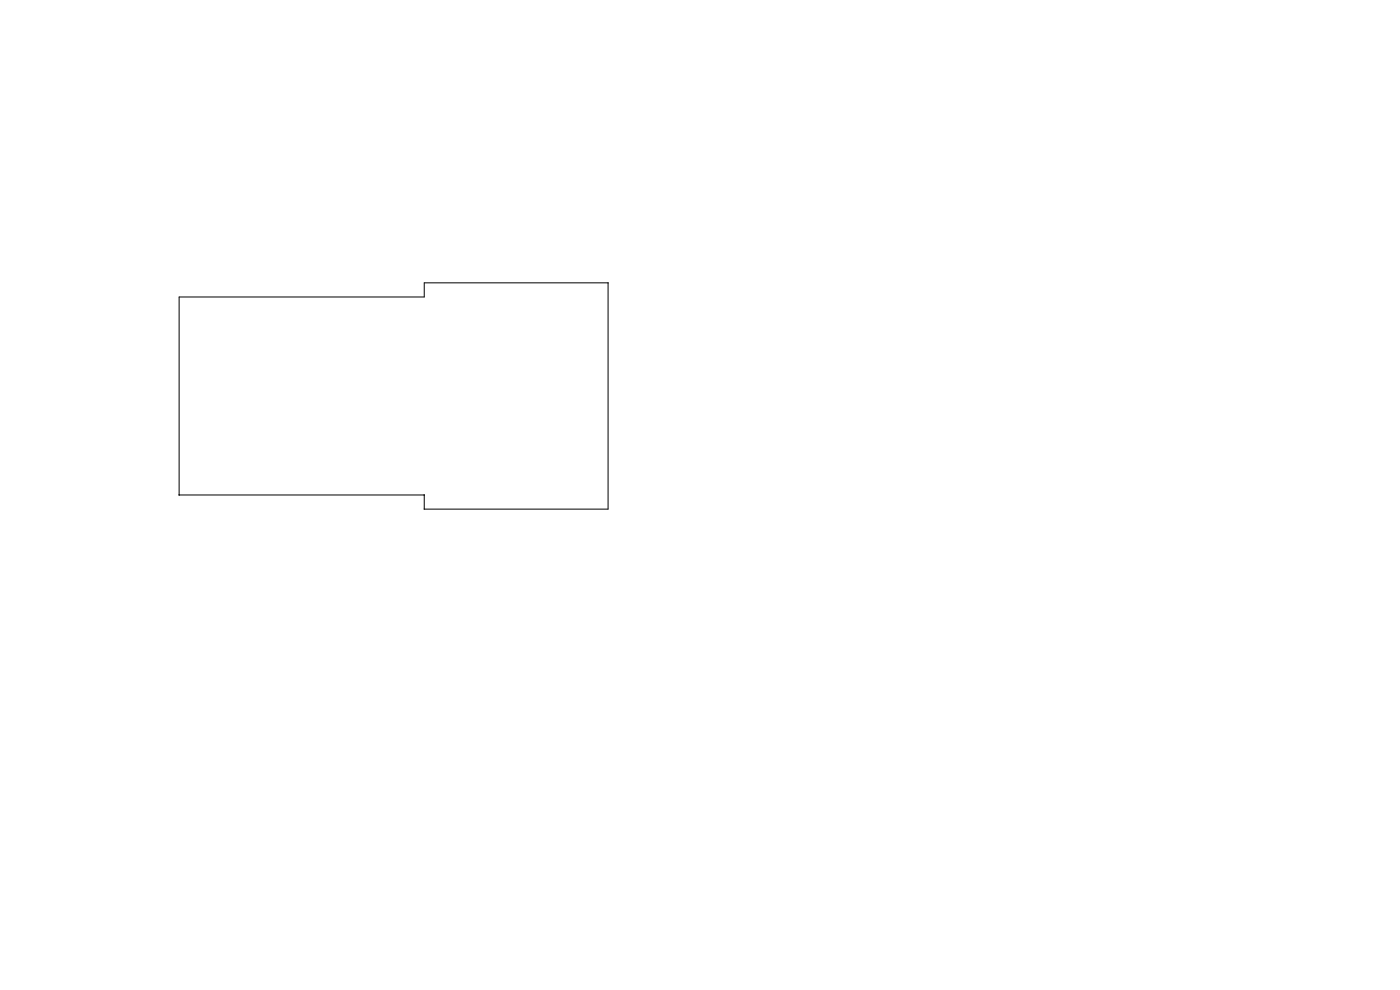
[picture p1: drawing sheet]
<svg xmlns="http://www.w3.org/2000/svg" width="297mm" height="210mm" viewBox="0 0 297 210" stroke-linecap="round" stroke-linejoin="round" font-family="sans-serif">
<path d="M38 63h52v-3h39v48h-39v-3h-52z" fill="none" stroke="#000" stroke-width=".21"/>
<g fill="#000" stroke="#000" stroke-width=".21">
<circle cx="129" cy="60" r=".02"/>
<circle cx="38" cy="105" r=".03"/>
<circle cx="90" cy="108" r=".03"/>
<circle cx="90" cy="105" r=".03"/>
</g>
</svg>
